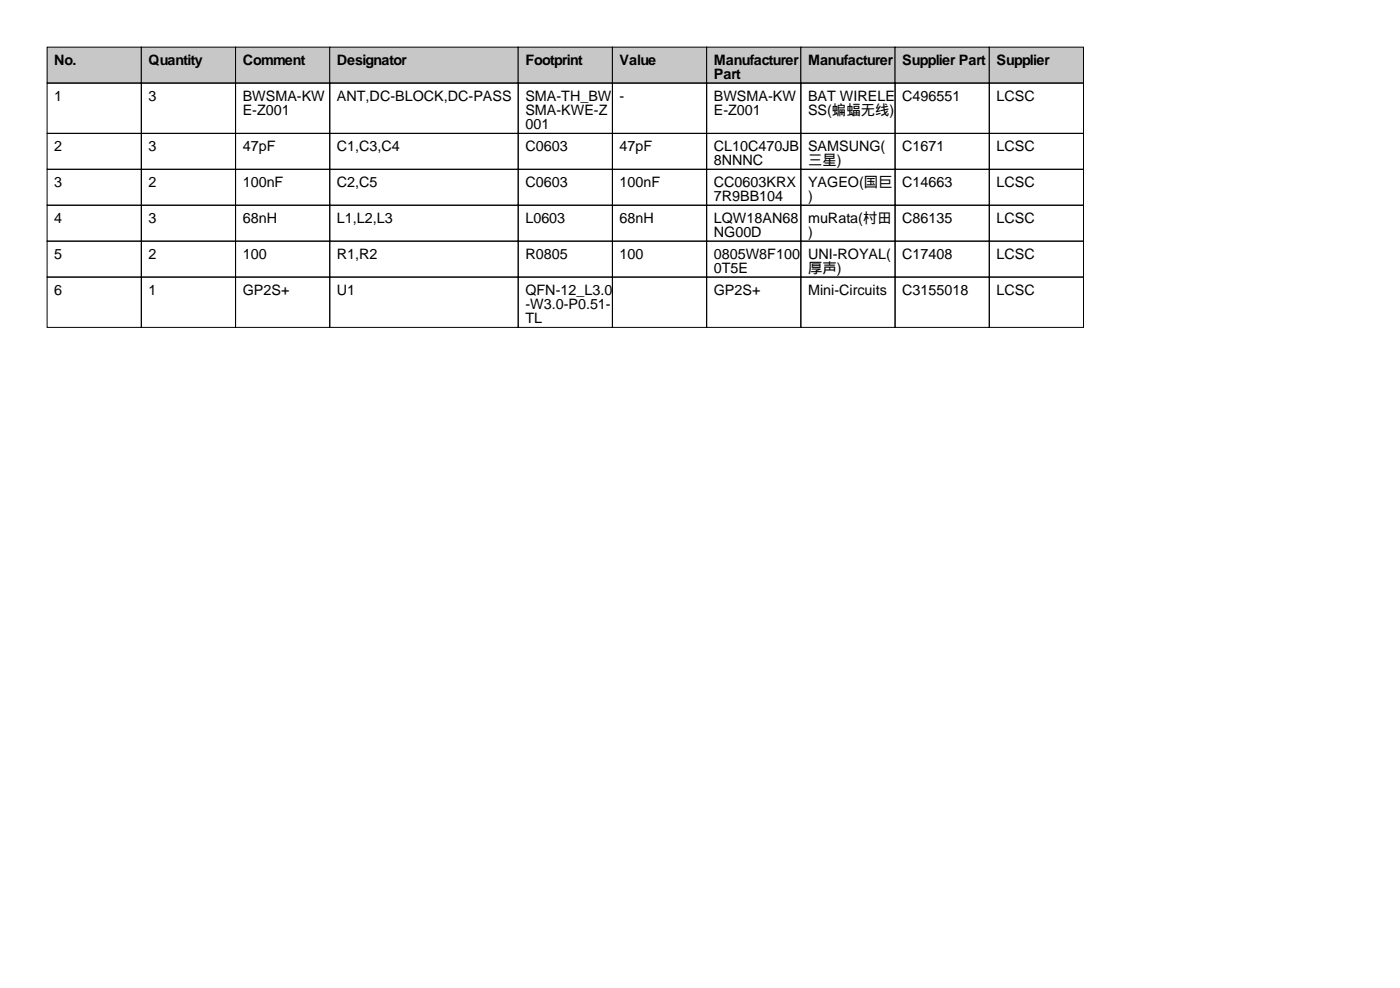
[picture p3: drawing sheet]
<svg xmlns="http://www.w3.org/2000/svg" width="297mm" height="210mm" viewBox="0 0 297 210" stroke-linecap="round" stroke-linejoin="round" font-family="sans-serif">
<defs><g id="words">
<g font-size="3">
<text x="11.5" y="13.7">No.</text>
<text x="31.5" y="13.7">Quantity</text>
<text x="51.5" y="13.7">Comment</text>
<text x="71.5" y="13.7">Designator</text>
<text x="111.5" y="13.7">Footprint</text>
<text x="131.5" y="13.7">Value</text>
<text x="151.5" y="13.7">Manufacturer</text>
<text x="151.5" y="16.8">Part</text>
<text x="171.5" y="13.7">Manufacturer</text>
<text x="191.5" y="13.7">Supplier Part</text>
<text x="211.5" y="13.7">Supplier</text>
<text x="11.5" y="21.3">1</text>
<text x="31.5" y="21.3">3</text>
<text x="51.5" y="21.3">BWSMA-KW</text>
<text x="71.5" y="21.3">ANT,DC-BLOCK,DC-PASS</text>
<text x="111.5" y="21.3">SMA-TH_BW</text>
<text x="131.5" y="21.3">-</text>
<text x="151.5" y="21.3">BWSMA-KW</text>
<text x="171.5" y="21.3">BAT WIRELE</text>
<text x="191.5" y="21.3">C496551</text>
<text x="211.5" y="21.3">LCSC</text>
<text x="51.5" y="24.4">E-Z001</text>
<text x="111.5" y="24.4">SMA-KWE-Z</text>
<text x="111.5" y="27.4">001</text>
<text x="151.5" y="24.4">E-Z001</text>
<text x="171.5" y="24.4">SS(蝙蝠无线)</text>
<text x="11.5" y="32">2</text>
<text x="31.5" y="32">3</text>
<text x="51.5" y="32">47pF</text>
<text x="71.5" y="32">C1,C3,C4</text>
<text x="111.5" y="32">C0603</text>
<text x="131.5" y="32">47pF</text>
<text x="151.5" y="32">CL10C470JB</text>
<text x="151.5" y="35.1">8NNNC</text>
<text x="171.5" y="32">SAMSUNG(</text>
<text x="171.5" y="35.1">三星)</text>
<text x="191.5" y="32">C1671</text>
<text x="211.5" y="32">LCSC</text>
<text x="11.5" y="39.6">3</text>
<text x="31.5" y="39.6">2</text>
<text x="51.5" y="39.6">100nF</text>
<text x="71.5" y="39.6">C2,C5</text>
<text x="111.5" y="39.6">C0603</text>
<text x="131.5" y="39.6">100nF</text>
<text x="151.5" y="39.6">CC0603KRX</text>
<text x="171.5" y="39.6">YAGEO(国巨</text>
<text x="191.5" y="39.6">C14663</text>
<text x="211.5" y="39.6">LCSC</text>
<text x="11.5" y="47.2">4</text>
<text x="31.5" y="47.2">3</text>
<text x="51.5" y="47.2">68nH</text>
<text x="71.5" y="47.2">L1,L2,L3</text>
<text x="111.5" y="47.2">L0603</text>
<text x="131.5" y="47.2">68nH</text>
<text x="151.5" y="42.7">7R9BB104</text>
<text x="151.5" y="47.2">LQW18AN68</text>
<text x="171.5" y="42.7">)</text>
<text x="171.5" y="47.2">muRata(村田</text>
<text x="191.5" y="47.2">C86135</text>
<text x="211.5" y="47.2">LCSC</text>
<text x="151.5" y="50.3">NG00D</text>
<text x="171.5" y="50.3">)</text>
<text x="11.5" y="54.9">5</text>
<text x="31.5" y="54.9">2</text>
<text x="51.5" y="54.9">100</text>
<text x="71.5" y="54.9">R1,R2</text>
<text x="111.5" y="54.9">R0805</text>
<text x="131.5" y="54.9">100</text>
<text x="151.5" y="54.9">0805W8F100</text>
<text x="151.5" y="57.9">0T5E</text>
<text x="171.5" y="54.9">UNI-ROYAL(</text>
<text x="171.5" y="57.9">厚声)</text>
<text x="191.5" y="54.9">C17408</text>
<text x="211.5" y="54.9">LCSC</text>
<text x="11.5" y="62.5">6</text>
<text x="31.5" y="62.5">1</text>
<text x="51.5" y="62.5">GP2S+</text>
<text x="71.5" y="62.5">U1</text>
<text x="111.5" y="62.5">QFN-12_L3.0</text>
<text x="111.5" y="65.5">-W3.0-P0.51-</text>
<text x="151.5" y="62.5">GP2S+</text>
<text x="171.5" y="62.5">Mini-Circuits</text>
<text x="191.5" y="62.5">C3155018</text>
<text x="211.5" y="62.5">LCSC</text>
<text x="111.5" y="68.6">TL</text>
</g>
</g></defs>
<g fill="#c7c7c7" stroke="#000" stroke-width=".21">
<path d="M10 10h20v7.6h-20z"/>
<path d="M30 10h20v7.6h-20z"/>
<path d="M50 10h20v7.6h-20z"/>
<path d="M70 10h40v7.6h-40z"/>
<path d="M110 10h20v7.6h-20z"/>
<path d="M130 10h20v7.6h-20z"/>
<path d="M150 10h20v7.6h-20z"/>
<path d="M170 10h20v7.6h-20z"/>
<path d="M190 10h20v7.6h-20z"/>
<path d="M210 10h20v7.6h-20z"/>
</g>
<g fill="none" stroke="#000" stroke-width=".21">
<path d="M10 17.6h20v10.7h-20zM30 17.6h20v10.7h-20zM50 17.6h20v10.7h-20zM70 17.6h40v10.7h-40zM110 17.6h20v10.7h-20zM130 17.6h20v10.7h-20zM150 17.6h20v10.7h-20zM170 17.6h20v10.7h-20zM190 17.6h20v10.7h-20zM210 17.6h20v10.7h-20zM10 28.3h20v7.6h-20zM10 35.9h20v7.6h-20z"/>
<path d="M30 28.3h20v7.6h-20zM30 35.9h20v7.6h-20zM50 28.3h20v7.6h-20zM50 35.9h20v7.6h-20zM70 28.3h40v7.6h-40zM70 35.9h40v7.6h-40zM110 28.3h20v7.6h-20zM110 35.9h20v7.6h-20zM130 28.3h20v7.6h-20zM130 35.9h20v7.6h-20zM150 28.3h20v7.6h-20zM150 35.9h20v7.6h-20z"/>
<path d="M170 28.3h20v7.6h-20zM170 35.9h20v7.6h-20zM190 28.3h20v7.6h-20zM190 35.9h20v7.6h-20zM210 28.3h20v7.6h-20zM210 35.9h20v7.6h-20zM10 43.5h20v7.6h-20zM10 51.1h20v7.7h-20zM10 58.8h20v10.6h-20zM30 43.5h20v7.6h-20zM30 51.1h20v7.7h-20zM30 58.8h20v10.6h-20z"/>
<path d="M50 43.5h20v7.6h-20zM50 51.1h20v7.7h-20zM50 58.8h20v10.6h-20zM70 43.5h40v7.6h-40zM70 51.1h40v7.7h-40zM70 58.8h40v10.6h-40zM110 43.5h20v7.6h-20zM110 51.1h20v7.7h-20zM110 58.8h20v10.6h-20zM130 43.5h20v7.6h-20zM130 51.1h20v7.7h-20zM130 58.8h20v10.6h-20z"/>
<path d="M150 43.5h20v7.6h-20zM150 51.1h20v7.7h-20zM150 58.8h20v10.6h-20zM170 43.5h20v7.6h-20zM170 51.1h20v7.7h-20zM170 58.8h20v10.6h-20zM190 43.5h20v7.6h-20zM190 51.1h20v7.7h-20zM190 58.8h20v10.6h-20zM210 43.5h20v7.6h-20zM210 51.1h20v7.7h-20zM210 58.8h20v10.6h-20z"/>
</g>
<use href="#words"/>
</svg>
